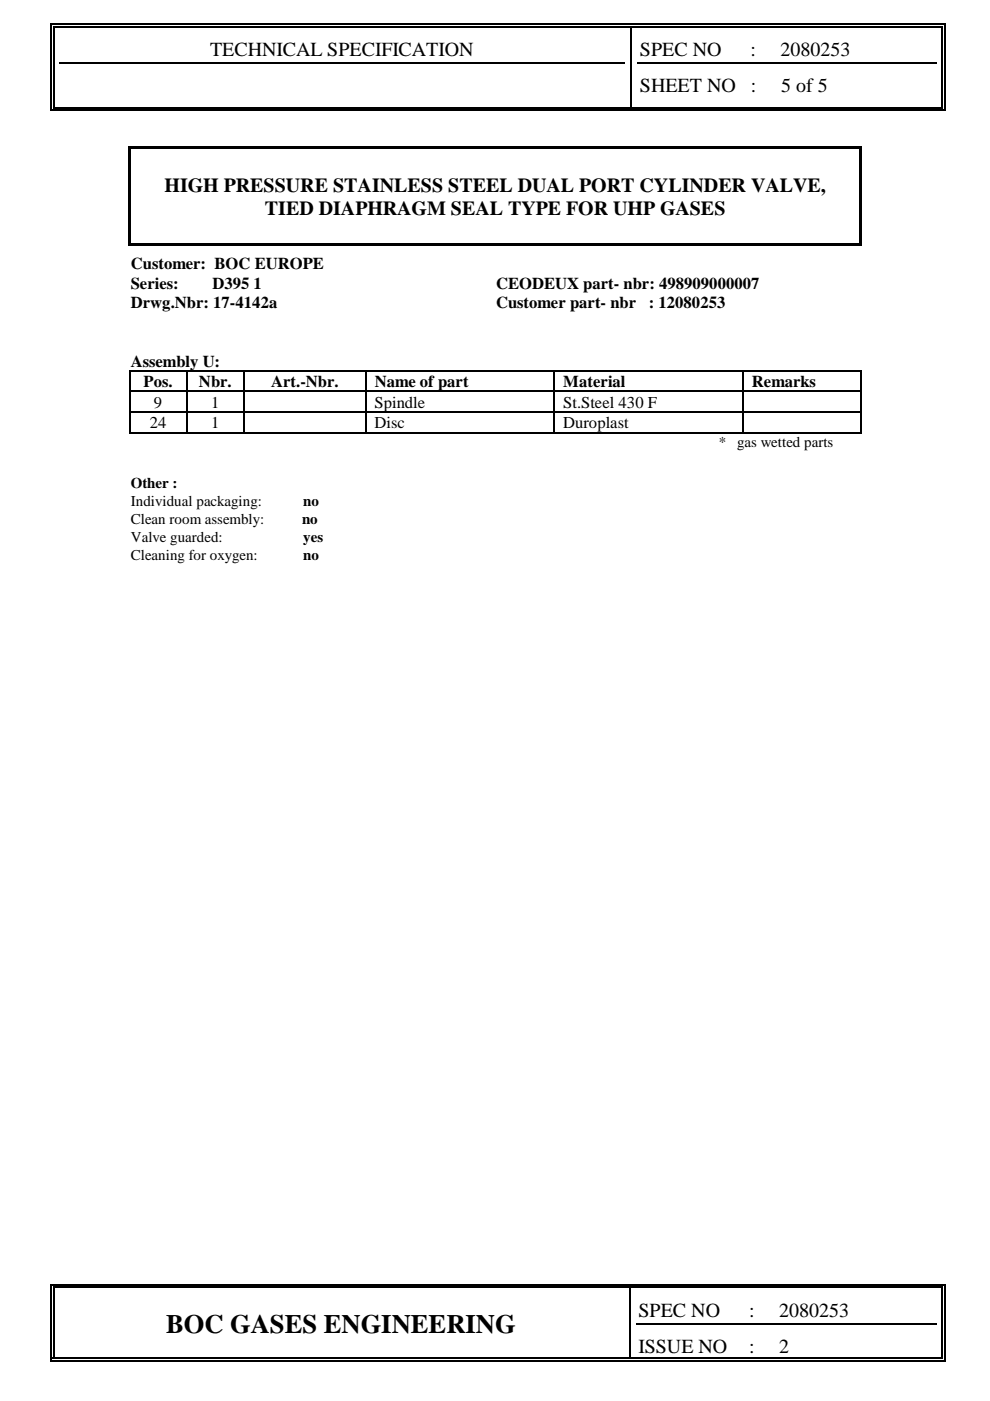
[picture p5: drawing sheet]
<svg xmlns="http://www.w3.org/2000/svg" width="210mm" height="297mm" viewBox="0 0 210 297" stroke-linecap="round" stroke-linejoin="round" font-family="sans-serif">
<defs><g id="words">
<text font-size="5.6" x="35.2" y="282.7">BOC GASES ENGINEERING</text>
<g font-size="4.2">
<text x="44.5" y="11.9">TECHNICAL SPECIFICATION</text>
<text x="135.7" y="11.9">SPEC NO</text>
<text x="159.2" y="11.9">:</text>
<text x="165.5" y="11.9">2080253</text>
<text x="135.7" y="19.6">SHEET NO</text>
<text x="159.2" y="19.6">:</text>
<text x="165.6" y="19.6">5 of 5</text>
<text x="34.9" y="40.6">HIGH PRESSURE STAINLESS STEEL DUAL PORT CYLINDER VALVE,</text>
<text x="56.2" y="45.6">TIED DIAPHRAGM SEAL TYPE FOR UHP GASES</text>
<text x="135.4" y="279.1">SPEC NO</text>
<text x="158.9" y="279.1">:</text>
<text x="165.2" y="279.1">2080253</text>
<text x="135.4" y="286.9">ISSUE NO</text>
<text x="158.9" y="286.9">:</text>
<text x="165.2" y="286.9">2</text>
</g>
<g font-size="3.5">
<text x="27.7" y="57.1">Customer: BOC EUROPE</text>
<text x="27.7" y="61.2">Series:</text>
<text x="27.7" y="65.3">Drwg.Nbr: 17-4142a</text>
<text x="45" y="61.2">D395 1</text>
<text x="105.2" y="65.3">Customer part- nbr</text>
<text x="105.2" y="61.2">CEODEUX part- nbr: 498909000007</text>
<text x="137.5" y="65.3">: 12080253</text>
<text x="27.7" y="77.7">Assembly U:</text>
<text x="30.4" y="82.1">Pos.</text>
<text x="42.2" y="82.1">Nbr.</text>
<text x="57.5" y="82.1">Art.-Nbr.</text>
<text x="79.4" y="82.1">Name of part</text>
<text x="119.4" y="82.1">Material</text>
<text x="159.4" y="82.1">Remarks</text>
<text x="32.6" y="86.4">9</text>
<text x="44.8" y="86.4">1</text>
<text x="79.4" y="86.4">Spindle</text>
<text x="119.4" y="86.4">St.Steel 430 F</text>
<text x="31.7" y="90.8">24</text>
<text x="44.8" y="90.8">1</text>
<text x="79.4" y="90.8">Disc</text>
<text x="119.4" y="90.8">Duroplast</text>
</g>
<g font-size="3.2">
<text x="152.4" y="94.9">*</text>
<text x="156.3" y="94.9">gas wetted parts</text>
<text x="27.7" y="103.5">Other :</text>
<text x="27.7" y="107.2">Individual packaging:</text>
<text x="64.3" y="107.2">no</text>
<text x="27.7" y="111">Clean room assembly:</text>
<text x="64.1" y="111">no</text>
<text x="27.7" y="114.9">Valve guarded:</text>
<text x="27.7" y="118.7">Cleaning for oxygen:</text>
<text x="64.3" y="114.9">yes</text>
<text x="64.3" y="118.7">no</text>
</g>
</g></defs>
<g fill="none" stroke="#000" stroke-width=".25">
<path d="M10.8 5.8v16.9M11.3 5.8v16.9M11.5 5.1h122.1M11.5 5.6h122.1M12.5 13.4h119.9M133.8 5.8v16.9M134.4 5.1h65.3M134.4 5.6h65.3M135.2 13.4h63.5M199.8 5.8v16.9M200.3 5.8v17.7M11.2 22.9h122.4"/>
<path d="M11.5 23.4h122.1M134.4 22.9h65.3M134.4 23.4h65.3M27.3 78.6h155.4M27.5 78.7v4.1M39.6 78.7v4.1M51.8 78.7v4.1M77.5 78.7v4.1M117.5 78.7v4.1M157.5 78.7v4.1M182.5 78.7v4.1M27.3 83h155.4"/>
<path d="M27.3 87.4h155.4M27.3 91.8h12.2M27.5 83.1v4.1M27.5 87.5v4.4M39.6 83.1v4.1M39.6 87.5v4.4M39.8 91.8h11.8M51.8 83.1v4.1M51.8 87.5v4.4M51.9 91.8h25.5M77.5 83.1v4.1M77.5 87.5v4.4"/>
<path d="M77.6 91.8h39.8M117.5 83.1v4.1M117.5 87.5v4.4M117.6 91.8h39.8M157.5 83.1v4.1M157.5 87.5v4.4M157.6 91.8h24.8M182.5 83.1v4.1M182.5 87.5v4.4M10.8 273v14.9M11.3 273v14.9M11.5 272.4h121.8"/>
<path d="M11.5 272.9h121.8M133.5 273v14.9M134.1 272.4h65.5M134.1 272.9h65.5M199.8 273v14.9M200.3 273v15.6M11.2 288h122.1M11.5 288.5h121.8M134.1 288h65.5M134.1 288.5h65.5M134.9 280.6h63.8"/>
</g>
<g fill="#000">
<path d="M10.7 5h.3v.8h-.3zM10.7 5h.8v.2h-.8zM11.2 5.5h.3v.3h-.3zM133.6 5.8h.3zM133.6 5h.8v.2h-.8zM133.6 5.5h.8v.3h-.8zM199.7 5h.7v.2h-.7zM199.7 5.5h.2v.3h-.2zM200.2 5h.2v.8h-.2zM10.7 22.7h.3v.8h-.3zM10.7 23.2h.8v.3h-.8zM11.2 22.7h.3v.3h-.3z"/>
<path d="M27.2 31h.5v.6h-.5zM27.2 31h155.1v.5h-155.1zM133.6 22.7h.8v.3h-.8zM133.6 23.2h.8v.3h-.8zM182.3 31h.5v.6h-.5zM182.3 31h.5v.5h-.5zM199.7 23.2h.7v.3h-.7zM199.7 22.7h.2v.3h-.2zM27.2 31.6h.5v20.5h-.5zM27.2 51.6h155.1v.5h-155.1zM182.3 31.6h.5v20.5h-.5zM182.3 51.6h.5v.5h-.5z"/>
<path d="M27.3 78.5h.3v.2h-.3zM182.4 78.5h.3v.2h-.3zM182.4 91.7h.3v.2h-.3zM10.7 272.2h.3v.8h-.3zM10.7 272.2h.8v.3h-.8zM11.2 272.8h.3v.2h-.3zM133.3 273h.3zM133.3 272.2h.8v.3h-.8zM133.3 272.8h.8v.2h-.8zM199.6 272.2h.8v.3h-.8zM199.6 272.8h.3v.2h-.3zM200.2 272.2h.2v.8h-.2z"/>
<path d="M10.7 287.9h.3v.7h-.3zM10.7 288.4h.8v.2h-.8zM11.2 287.9h.3v.2h-.3zM133.3 287.9h.8v.2h-.8zM133.3 288.4h.8v.2h-.8zM199.6 288.4h.8v.2h-.8zM199.6 287.9h.3v.2h-.3z"/>
</g>
<use href="#words"/>
</svg>
